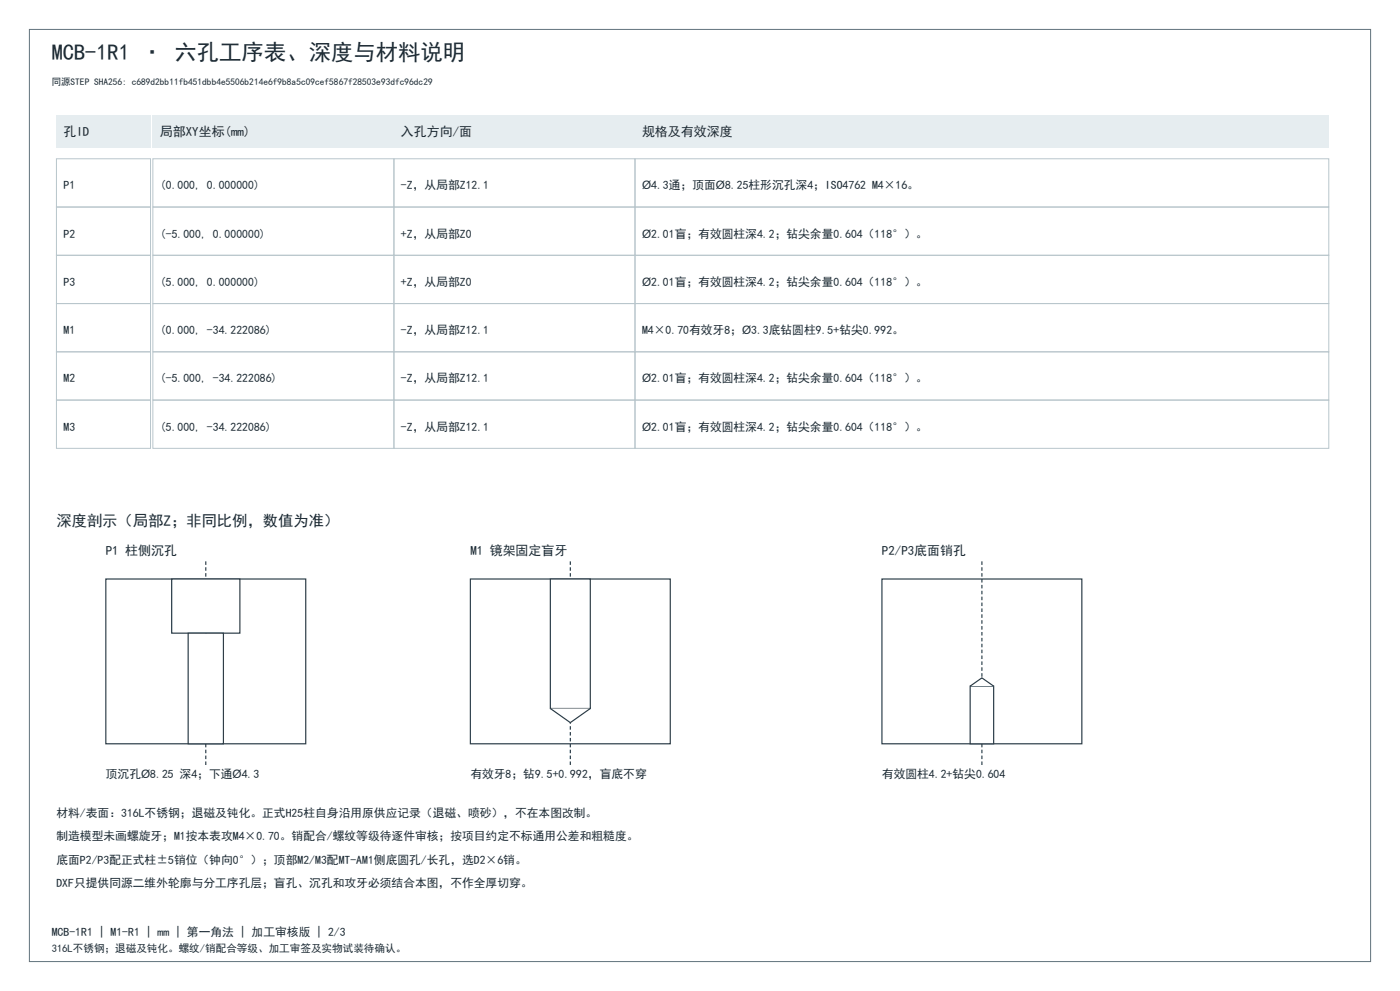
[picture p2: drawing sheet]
<svg xmlns="http://www.w3.org/2000/svg" width="420mm" height="297mm" viewBox="0 0 420 297" stroke-linecap="round" stroke-linejoin="round" font-family="sans-serif">
<defs><g id="words">
<text font-size="6.7" fill="#1c2932" x="15.5" y="18">MCB-1R1 · 六孔工序表、深度与材料说明</text>
<text font-size="4.6" fill="#1c2932" x="16.9" y="157.7">深度剖示（局部Z；非同比例，数值为准）</text>
<g font-size="3.9" fill="#1c2932">
<text x="19" y="40.9">孔ID</text>
<text x="48" y="40.9">局部XY坐标(mm)</text>
<text x="120.3" y="40.9">入孔方向/面</text>
<text x="192.6" y="40.9">规格及有效深度</text>
<text x="31.7" y="166.5">P1 柱侧沉孔</text>
<text x="141.1" y="166.5">M1 镜架固定盲牙</text>
<text x="264.6" y="166.5">P2/P3底面销孔</text>
</g>
<g font-size="3.5" fill="#1c2932">
<text x="19" y="56.8">P1</text>
<text x="48" y="56.8">(0.000, 0.000000)</text>
<text x="120.3" y="56.8">-Z，从局部Z12.1</text>
<text x="192.6" y="56.8">Ø4.3通；顶面Ø8.25柱形沉孔深4；ISO4762 M4×16。</text>
<text x="19" y="71.2">P2</text>
<text x="48" y="71.2">(-5.000, 0.000000)</text>
<text x="120.3" y="71.2">+Z，从局部Z0</text>
<text x="192.6" y="71.2">Ø2.01盲；有效圆柱深4.2；钻尖余量0.604（118°）。</text>
<text x="19" y="85.7">P3</text>
<text x="48" y="85.7">(5.000, 0.000000)</text>
<text x="120.3" y="85.7">+Z，从局部Z0</text>
<text x="192.6" y="85.7">Ø2.01盲；有效圆柱深4.2；钻尖余量0.604（118°）。</text>
<text x="19" y="100.2">M1</text>
<text x="48" y="100.2">(0.000, -34.222086)</text>
<text x="120.3" y="100.2">-Z，从局部Z12.1</text>
<text x="192.6" y="100.2">M4×0.70有效牙8；Ø3.3底钻圆柱9.5+钻尖0.992。</text>
<text x="19" y="114.6">M2</text>
<text x="48" y="114.6">(-5.000, -34.222086)</text>
<text x="120.3" y="114.6">-Z，从局部Z12.1</text>
<text x="192.6" y="114.6">Ø2.01盲；有效圆柱深4.2；钻尖余量0.604（118°）。</text>
<text x="19" y="129.1">M3</text>
<text x="48" y="129.1">(5.000, -34.222086)</text>
<text x="120.3" y="129.1">-Z，从局部Z12.1</text>
<text x="192.6" y="129.1">Ø2.01盲；有效圆柱深4.2；钻尖余量0.604（118°）。</text>
<text x="31.7" y="233.1">顶沉孔Ø8.25 深4；下通Ø4.3</text>
<text x="141.1" y="233.1">有效牙8；钻9.5+0.992，盲底不穿</text>
<text x="264.6" y="233.1">有效圆柱4.2+钻尖0.604</text>
<text x="16.9" y="244.8">材料/表面：316L不锈钢；退磁及钝化。正式H25柱自身沿用原供应记录（退磁、喷砂），不在本图改制。</text>
<text x="16.9" y="251.8">制造模型未画螺旋牙；M1按本表攻M4×0.70。销配合/螺纹等级待逐件审核；按项目约定不标通用公差和粗糙度。</text>
<text x="16.9" y="258.9">底面P2/P3配正式柱±5销位（钟向0°）；顶部M2/M3配MT-AM1侧底圆孔/长孔，选D2×6销。</text>
<text x="16.9" y="266">DXF只提供同源二维外轮廓与分工序孔层；盲孔、沉孔和攻牙必须结合本图，不作全厚切穿。</text>
<text x="15.5" y="280.4">MCB-1R1 | M1-R1 | mm | 第一角法 | 加工审核版 | 2/3</text>
</g>
<text font-size="3.2" fill="#1c2932" x="15.5" y="285.4">316L不锈钢；退磁及钝化。螺纹/销配合等级、加工审签及实物试装待确认。</text>
<text font-size="2.8" fill="#1c2932" x="15.5" y="25.4">同源STEP SHA256: c689d2bb11fb451dbb4e5506b214e6f9b8a5c09cef5867f28503e93dfc96dc29</text>
</g></defs>
<path d="M8.8 8.8h402.4v279.4h-402.4z" fill="none" stroke="#61737d" stroke-width=".3"/>
<g fill="#e6edf0">
<path d="M16.9 34.5h28.3v9.9h-28.3z" fill-rule="evenodd"/>
<path d="M45.9 34.5h72.3v9.9h-72.3z" fill-rule="evenodd"/>
<path d="M118.2 34.5h72.3v9.9h-72.3z" fill-rule="evenodd"/>
<path d="M190.5 34.5h208.1v9.9h-208.1z" fill-rule="evenodd"/>
</g>
<g fill="none" stroke="#b9c6cc" stroke-width=".3">
<path d="M16.9 47.6h28.3v14.5h-28.3zM45.9 47.6h72.3v14.5h-72.3zM118.2 47.6h72.3v14.5h-72.3zM190.5 47.6h208.1v14.5h-208.1zM16.9 62.1h28.3v14.4h-28.3zM16.9 76.5h28.3v14.5h-28.3zM45.9 62.1h72.3v14.4h-72.3zM45.9 76.5h72.3v14.5h-72.3zM118.2 62.1h72.3v14.4h-72.3zM118.2 76.5h72.3v14.5h-72.3zM190.5 62.1h208.1v14.4h-208.1zM190.5 76.5h208.1v14.5h-208.1z"/>
<path d="M16.9 91h28.3v14.4h-28.3zM45.9 91h72.3v14.4h-72.3zM118.2 91h72.3v14.4h-72.3zM190.5 91h208.1v14.4h-208.1zM16.9 105.4h28.3v14.5h-28.3zM16.9 119.9h28.3v14.5h-28.3zM45.9 105.4h72.3v14.5h-72.3zM45.9 119.9h72.3v14.5h-72.3zM118.2 105.4h72.3v14.5h-72.3zM118.2 119.9h72.3v14.5h-72.3zM190.5 105.4h208.1v14.5h-208.1zM190.5 119.9h208.1v14.5h-208.1z"/>
</g>
<path d="M31.7 173.5h60v49.4h-60z" fill="none" stroke="#243c4b" stroke-width=".35"/>
<path d="M61.7 229.3v-61.1" fill="none" stroke="#243c4b" stroke-width=".35" stroke-dasharray="1.1 .7" stroke-linecap="butt"/>
<g fill="#fff" stroke="#243c4b" stroke-width=".35">
<path d="M51.5 173.5h20.5v16.3h-20.5z" fill-rule="evenodd"/>
<path d="M56.4 189.8h10.6v33.1h-10.6z" fill-rule="evenodd"/>
</g>
<path d="M141.1 173.5h60v49.4h-60z" fill="none" stroke="#243c4b" stroke-width=".35"/>
<path d="M171.1 229.3v-61.1" fill="none" stroke="#243c4b" stroke-width=".35" stroke-dasharray="1.1 .7" stroke-linecap="butt"/>
<g fill="#fff" stroke="#243c4b" stroke-width=".35">
<path d="M165.1 212.3h12l-6 4.3z"/>
<path d="M165.1 173.5h12v38.8h-12z" fill-rule="evenodd"/>
</g>
<path d="M264.6 173.5h60v49.4h-60z" fill="none" stroke="#243c4b" stroke-width=".35"/>
<path d="M294.6 229.3v-61.1" fill="none" stroke="#243c4b" stroke-width=".35" stroke-dasharray="1.1 .7" stroke-linecap="butt"/>
<g fill="#fff" stroke="#243c4b" stroke-width=".35">
<path d="M291 205.6l3.6-2.4 3.5 2.4z"/>
<path d="M291 205.6h7.1v17.3h-7.1z" fill-rule="evenodd"/>
</g>
<use href="#words"/>
</svg>
